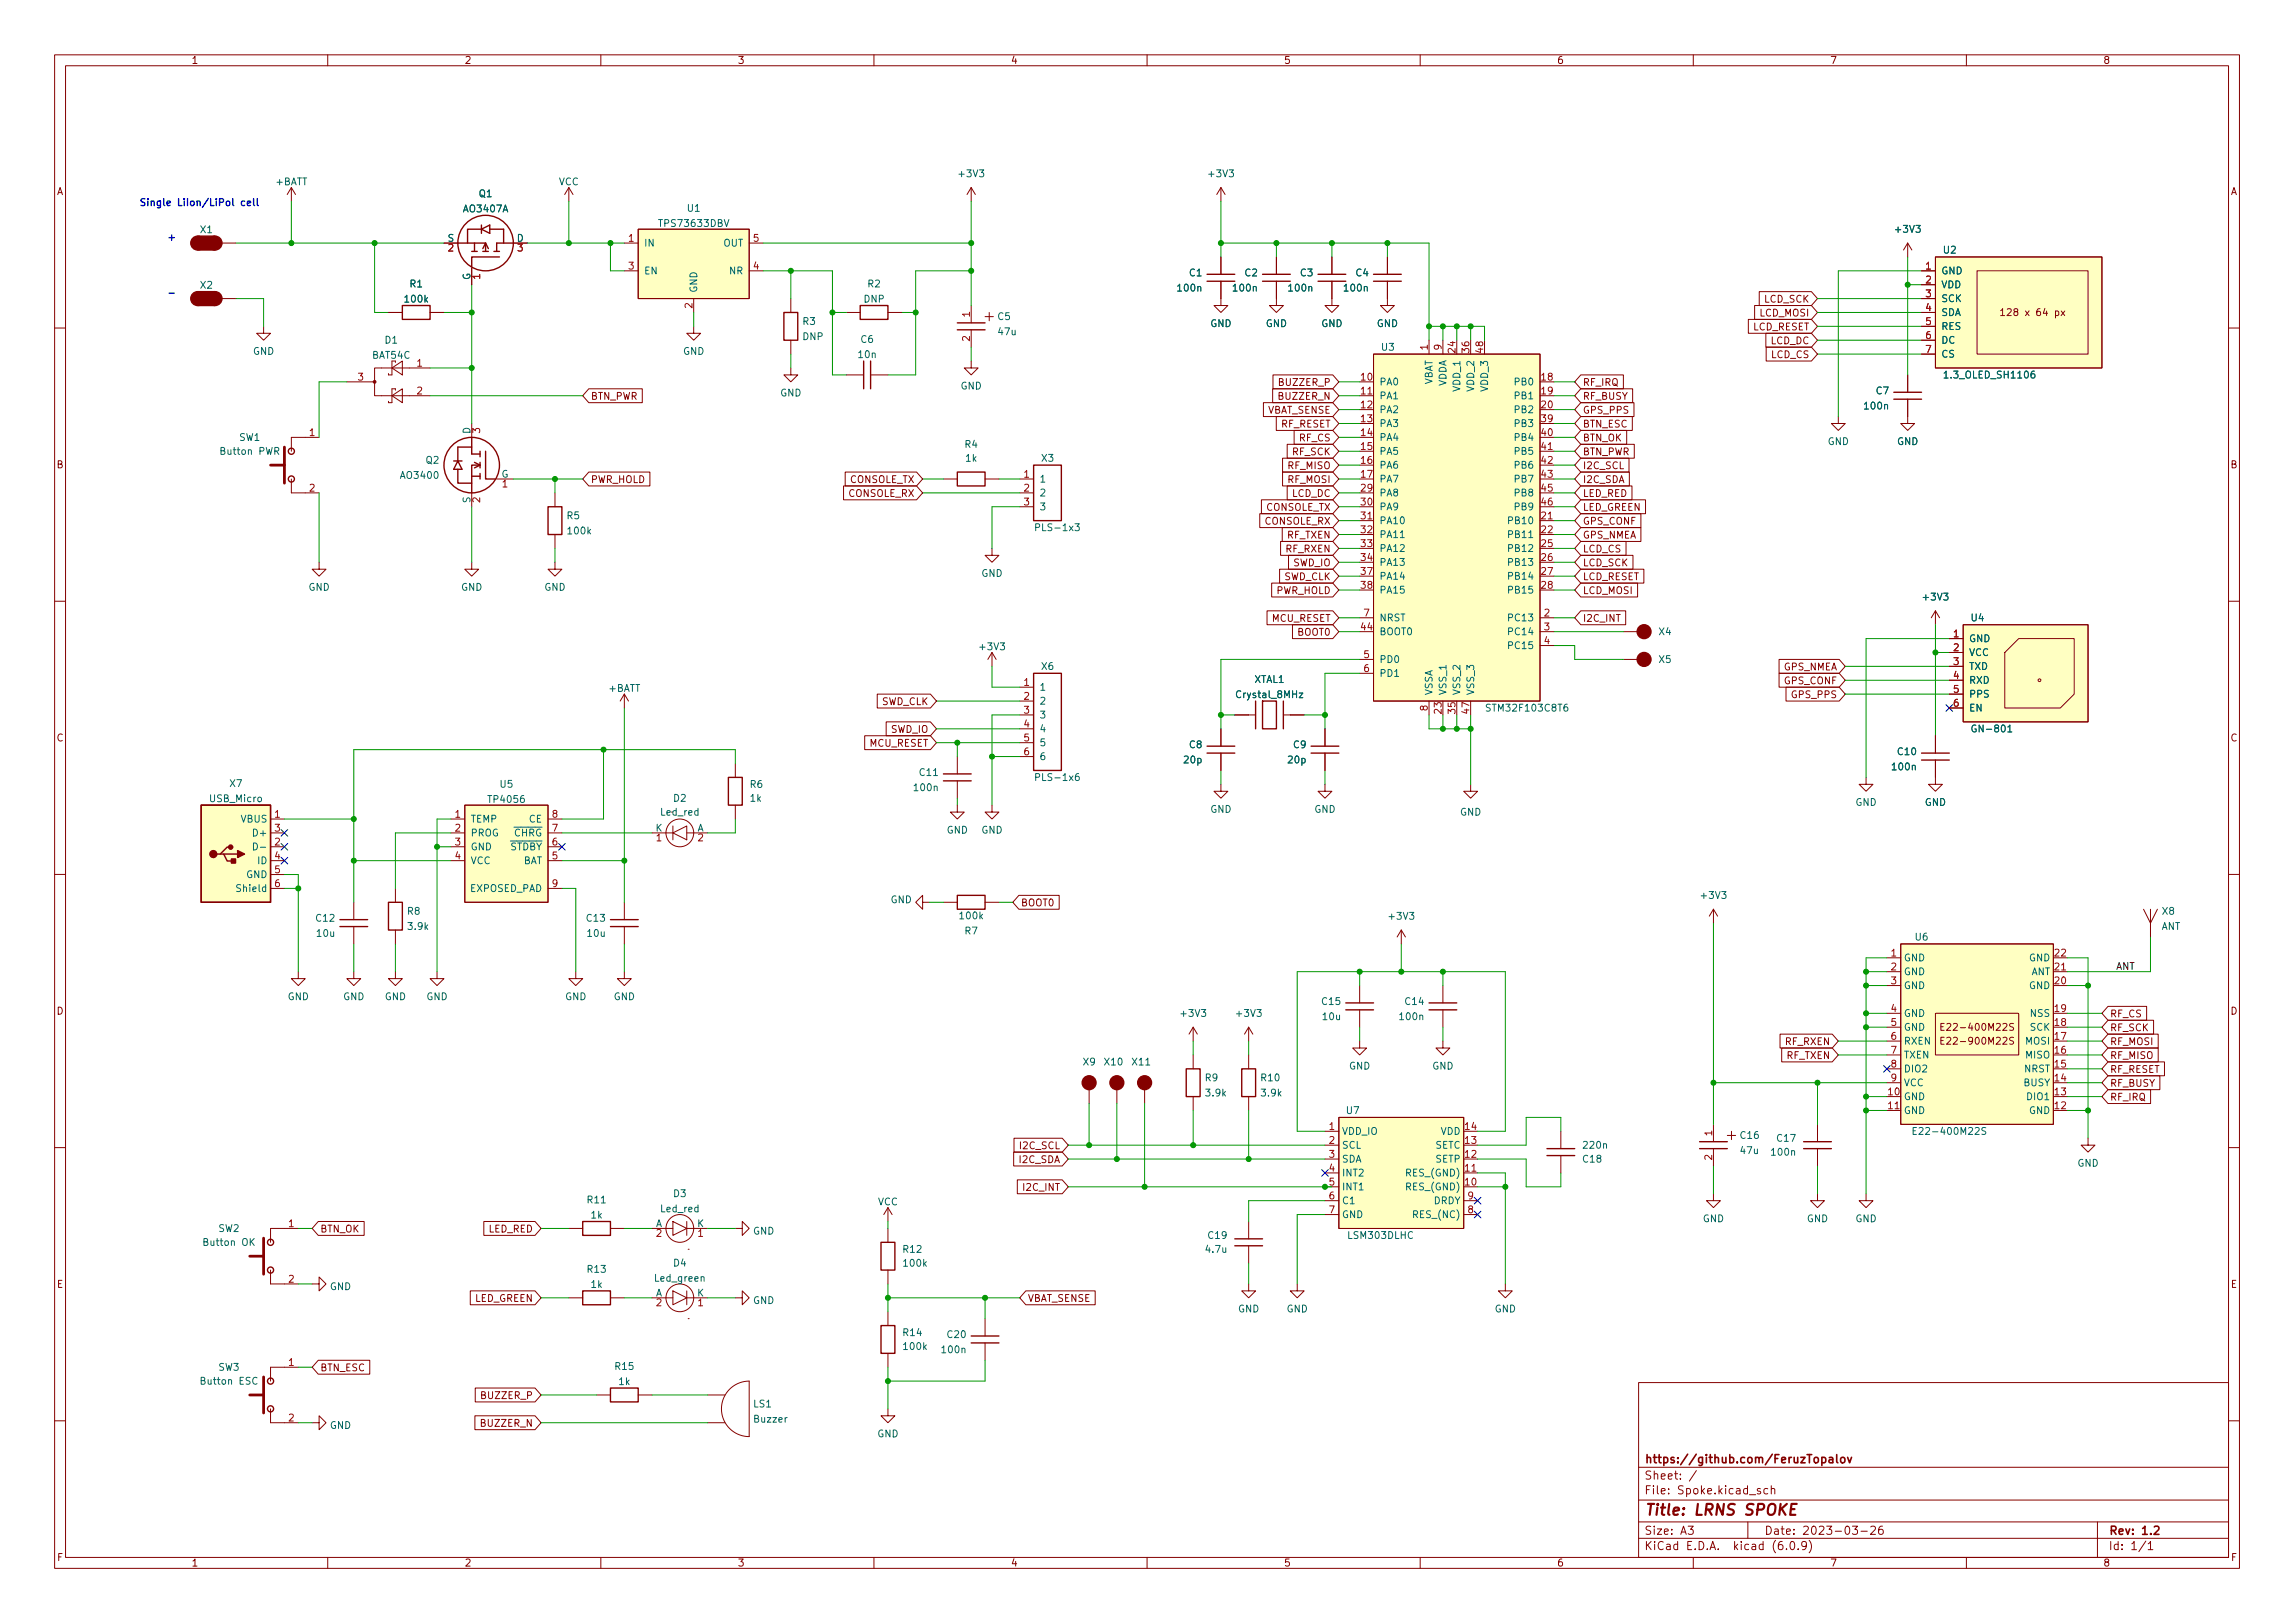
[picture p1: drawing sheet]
<svg xmlns="http://www.w3.org/2000/svg" width="420mm" height="297mm" viewBox="0 0 420 297" stroke-linecap="round" stroke-linejoin="round" font-family="sans-serif">
<defs><g id="words">
<text font-size="2.8" fill="#840000" x="301" y="277.3">Title: LRNS SPOKE</text>
<g font-size="2.1" fill="#840000">
<text x="301" y="267.8">https://github.com/FeruzTopalov</text>
<text x="301" y="273.5">File: Spoke.kicad_sch</text>
<text x="301" y="270.8">Sheet: /</text>
<text x="301" y="280.9">Size: A3</text>
<text x="323" y="280.9">Date: 2023-03-26</text>
<text x="386" y="280.9">Rev: 1.2</text>
<text x="301" y="283.7">KiCad E.D.A. kicad (6.0.9)</text>
<text x="386" y="283.7">Id: 1/1</text>
</g>
<g font-size="1.8" fill="#840000">
<text x="35" y="11.7">1</text>
<text x="85" y="11.7">2</text>
<text x="135" y="11.7">3</text>
<text x="185" y="11.7">4</text>
<text x="235" y="11.7">5</text>
<text x="285" y="11.7">6</text>
<text x="335" y="11.7">7</text>
<text x="385" y="11.7">8</text>
<text x="10.3" y="35.7">A</text>
<text x="408.3" y="35.7">A</text>
<text x="322.2" y="57.9">LCD_MOSI</text>
<text x="323" y="55.4">LCD_SCK</text>
<text x="367.4" y="57.8">128 x 64 px</text>
<text x="320.8" y="60.5">LCD_RESET</text>
<text x="324.1" y="63">LCD_DC</text>
<text x="324.2" y="65.5">LCD_CS</text>
<text x="234.3" y="70.6">BUZZER_P</text>
<text x="289.7" y="70.6">RF_IRQ</text>
<text x="108.1" y="73.2">BTN_PWR</text>
<text x="231.9" y="75.7">VBAT_SENSE</text>
<text x="234.2" y="73.2">BUZZER_N</text>
<text x="289.7" y="75.7">GPS_PPS</text>
<text x="289.7" y="73.2">RF_BUSY</text>
<text x="234.4" y="78.2">RF_RESET</text>
<text x="236.6" y="83.3">RF_SCK</text>
<text x="237.9" y="80.8">RF_CS</text>
<text x="289.7" y="80.8">BTN_OK</text>
<text x="289.7" y="83.3">BTN_PWR</text>
<text x="289.7" y="78.2">BTN_ESC</text>
<text x="10.3" y="85.7">B</text>
<text x="108.1" y="88.4">PWR_HOLD</text>
<text x="155.5" y="88.4">CONSOLE_TX</text>
<text x="235.8" y="85.9">RF_MISO</text>
<text x="235.8" y="88.4">RF_MOSI</text>
<text x="289.7" y="88.4">I2C_SDA</text>
<text x="289.7" y="85.9">I2C_SCL</text>
<text x="408.3" y="85.7">B</text>
<text x="155.3" y="90.9">CONSOLE_RX</text>
<text x="231.7" y="93.5">CONSOLE_TX</text>
<text x="236.5" y="90.9">LCD_DC</text>
<text x="289.7" y="93.5">LED_GREEN</text>
<text x="289.7" y="90.9">LED_RED</text>
<text x="231.5" y="96">CONSOLE_RX</text>
<text x="235.4" y="101.1">RF_RXEN</text>
<text x="235.6" y="98.6">RF_TXEN</text>
<text x="289.7" y="101.1">LCD_CS</text>
<text x="289.7" y="96">GPS_CONF</text>
<text x="289.7" y="98.6">GPS_NMEA</text>
<text x="234.9" y="106.2">SWD_CLK</text>
<text x="236.7" y="103.6">SWD_IO</text>
<text x="289.7" y="106.2">LCD_RESET</text>
<text x="289.7" y="103.6">LCD_SCK</text>
<text x="232.8" y="113.8">MCU_RESET</text>
<text x="233.6" y="108.7">PWR_HOLD</text>
<text x="289.7" y="108.7">LCD_MOSI</text>
<text x="289.7" y="113.8">I2C_INT</text>
<text x="237.6" y="116.3">BOOT0</text>
<text x="326.5" y="122.7">GPS_NMEA</text>
<text x="326.7" y="125.2">GPS_CONF</text>
<text x="161.3" y="129">SWD_CLK</text>
<text x="328.1" y="127.8">GPS_PPS</text>
<text x="10.3" y="135.7">C</text>
<text x="159.1" y="136.7">MCU_RESET</text>
<text x="163" y="134.1">SWD_IO</text>
<text x="408.3" y="135.7">C</text>
<text x="186.8" y="165.9">BOOT0</text>
<text x="10.3" y="185.7">D</text>
<text x="408.3" y="185.7">D</text>
<text x="326.9" y="191.3">RF_RXEN</text>
<text x="356.3" y="188.6">E22-400M22S</text>
<text x="356.3" y="191.2">E22-900M22S</text>
<text x="386.2" y="191.3">RF_MOSI</text>
<text x="386.2" y="188.7">RF_SCK</text>
<text x="386.2" y="186.2">RF_CS</text>
<text x="327.1" y="193.8">RF_TXEN</text>
<text x="386.2" y="196.3">RF_RESET</text>
<text x="386.2" y="193.8">RF_MISO</text>
<text x="386.2" y="198.9">RF_BUSY</text>
<text x="386.2" y="201.4">RF_IRQ</text>
<text x="186.7" y="212.9">I2C_SDA</text>
<text x="186.9" y="210.3">I2C_SCL</text>
<text x="187.6" y="217.9">I2C_INT</text>
<text x="58.6" y="225.6">BTN_OK</text>
<text x="89.4" y="225.6">LED_RED</text>
<text x="10.4" y="235.7">E</text>
<text x="86.8" y="238.3">LED_GREEN</text>
<text x="188.1" y="238.3">VBAT_SENSE</text>
<text x="408.4" y="235.7">E</text>
<text x="58.6" y="251">BTN_ESC</text>
<text x="88.3" y="256">BUZZER_P</text>
<text x="88.2" y="261.1">BUZZER_N</text>
<text x="10.4" y="285.7">F</text>
<text x="35" y="286.7">1</text>
<text x="85" y="286.7">2</text>
<text x="135" y="286.7">3</text>
<text x="185" y="286.7">4</text>
<text x="235" y="286.7">5</text>
<text x="285" y="286.7">6</text>
<text x="335" y="286.7">7</text>
<text x="385" y="286.7">8</text>
<text x="408.4" y="285.7">F</text>
</g>
<g font-size="1.8" fill="#006464">
<text x="50.5" y="33.9">+BATT</text>
<text x="102.3" y="33.9">VCC</text>
<text x="175.7" y="32.4">+3V3</text>
<text x="221.4" y="32.4">+3V3</text>
<text x="85" y="38.9">AO3407A</text>
<text x="87.7" y="36.1">Q1</text>
<text x="121" y="41.5">TPS73633DBV</text>
<text x="125.9" y="38.7">U1</text>
<text x="36.7" y="42.7">X1</text>
<text x="82" y="44.2">S</text>
<text x="94.6" y="44.2">D</text>
<text x="117.9" y="45.1">IN</text>
<text x="132.4" y="45.1">OUT</text>
<text x="347.2" y="42.6">+3V3</text>
<text x="355.8" y="46.4">U2</text>
<text x="36.7" y="52.8">X2</text>
<text x="75.1" y="52.6">R1</text>
<text x="86.1" y="51.3" transform="rotate(-90 86.1 51.3)">G</text>
<text x="117.9" y="50.2">EN</text>
<text x="127.6" y="53.6" transform="rotate(-90 127.6 53.6)">GND</text>
<text x="133.6" y="50.2">NR</text>
<text x="158.9" y="52.6">R2</text>
<text x="215.7" y="53.3">100n</text>
<text x="217.8" y="50.6">C1</text>
<text x="225.9" y="53.3">100n</text>
<text x="227.9" y="50.6">C2</text>
<text x="236.1" y="53.3">100n</text>
<text x="238.1" y="50.6">C3</text>
<text x="246.2" y="53.3">100n</text>
<text x="248.2" y="50.6">C4</text>
<text x="355.3" y="50.2">GND</text>
<text x="355.3" y="52.7">VDD</text>
<text x="74.2" y="55.4">100k</text>
<text x="147" y="59.5">R3</text>
<text x="158.2" y="55.4">DNP</text>
<text x="182.7" y="58.6">C5</text>
<text x="221.6" y="59.8">GND</text>
<text x="231.7" y="59.8">GND</text>
<text x="241.9" y="59.8">GND</text>
<text x="252" y="59.8">GND</text>
<text x="355.3" y="55.3">SCK</text>
<text x="355.3" y="57.8">SDA</text>
<text x="46.3" y="64.9">GND</text>
<text x="68.2" y="65.6">BAT54C</text>
<text x="70.5" y="62.9">D1</text>
<text x="125" y="64.9">GND</text>
<text x="147" y="62.2">DNP</text>
<text x="157.2" y="65.5">10n</text>
<text x="157.6" y="62.7">C6</text>
<text x="182.8" y="61.3">47u</text>
<text x="252.9" y="64.2">U3</text>
<text x="355.3" y="60.4">RES</text>
<text x="355.3" y="62.9">DC</text>
<text x="355.3" y="65.4">CS</text>
<text x="175.8" y="71.3">GND</text>
<text x="252.5" y="70.5">PA0</text>
<text x="262.3" y="70.6" transform="rotate(-90 262.3 70.6)">VBAT</text>
<text x="264.8" y="70.8" transform="rotate(-90 264.8 70.8)">VDDA</text>
<text x="267.3" y="71.5" transform="rotate(-90 267.3 71.5)">VDD_1</text>
<text x="269.9" y="71.5" transform="rotate(-90 269.9 71.5)">VDD_2</text>
<text x="272.4" y="71.5" transform="rotate(-90 272.4 71.5)">VDD_3</text>
<text x="277.5" y="70.5">PB0</text>
<text x="356.4" y="69.3">1.3_OLED_SH1106</text>
<text x="142.8" y="72.5">GND</text>
<text x="252.5" y="73.1">PA1</text>
<text x="252.5" y="75.6">PA2</text>
<text x="277.5" y="73.1">PB1</text>
<text x="277.5" y="75.6">PB2</text>
<text x="341.5" y="74.9">100n</text>
<text x="343.5" y="72.2">C7</text>
<text x="40.6" y="83.2">Button PWR</text>
<text x="43.8" y="80.7">SW1</text>
<text x="86.1" y="79.4" transform="rotate(-90 86.1 79.4)">D</text>
<text x="176.7" y="82">R4</text>
<text x="252.5" y="78.1">PA3</text>
<text x="252.5" y="80.7">PA4</text>
<text x="252.5" y="83.2">PA5</text>
<text x="277.5" y="78.1">PB3</text>
<text x="277.5" y="80.7">PB4</text>
<text x="277.5" y="83.2">PB5</text>
<text x="334.6" y="81.4">GND</text>
<text x="347.3" y="81.4">GND</text>
<text x="73.5" y="87.6">AO3400</text>
<text x="78" y="84.9">Q2</text>
<text x="91.8" y="87.4">G</text>
<text x="176.8" y="84.5">1k</text>
<text x="190.2" y="88.3">1</text>
<text x="190.7" y="84.5">X3</text>
<text x="252.5" y="85.8">PA6</text>
<text x="252.5" y="88.3">PA7</text>
<text x="277.5" y="85.8">PB6</text>
<text x="277.5" y="88.3">PB7</text>
<text x="86.1" y="92.1" transform="rotate(-90 86.1 92.1)">S</text>
<text x="103.8" y="95">R5</text>
<text x="190.2" y="90.8">2</text>
<text x="190.2" y="93.4">3</text>
<text x="252.5" y="90.8">PA8</text>
<text x="252.5" y="93.4">PA9</text>
<text x="252.5" y="95.9">PA10</text>
<text x="276.5" y="95.9">PB10</text>
<text x="277.5" y="90.8">PB8</text>
<text x="277.5" y="93.4">PB9</text>
<text x="104.1" y="97.8">100k</text>
<text x="190.1" y="97.2">PLS-1x3</text>
<text x="252.5" y="98.5">PA11</text>
<text x="252.5" y="101">PA12</text>
<text x="276.5" y="98.5">PB11</text>
<text x="276.5" y="101">PB12</text>
<text x="179.6" y="105.6">GND</text>
<text x="252.5" y="103.5">PA13</text>
<text x="252.5" y="106.1">PA14</text>
<text x="276.5" y="103.5">PB13</text>
<text x="276.5" y="106.1">PB14</text>
<text x="56.5" y="108.1">GND</text>
<text x="84.4" y="108.1">GND</text>
<text x="99.6" y="108.1">GND</text>
<text x="252.5" y="108.6">PA15</text>
<text x="252.5" y="113.7">NRST</text>
<text x="276.5" y="113.7">PC13</text>
<text x="276.5" y="108.6">PB15</text>
<text x="352.2" y="109.9">+3V3</text>
<text x="360.9" y="113.7">U4</text>
<text x="179.5" y="119">+3V3</text>
<text x="252.5" y="116.2">BOOT0</text>
<text x="276.5" y="116.2">PC14</text>
<text x="276.5" y="118.8">PC15</text>
<text x="303.7" y="116.2">X4</text>
<text x="360.4" y="117.5">GND</text>
<text x="190.7" y="122.6">X6</text>
<text x="229.6" y="125">XTAL1</text>
<text x="252.5" y="121.3">PD0</text>
<text x="252.5" y="123.9">PD1</text>
<text x="303.7" y="121.3">X5</text>
<text x="360.4" y="120.1">VCC</text>
<text x="360.4" y="122.6">TXD</text>
<text x="360.4" y="125.1">RXD</text>
<text x="111.4" y="126.6">+BATT</text>
<text x="190.2" y="126.4">1</text>
<text x="190.2" y="128.9">2</text>
<text x="190.2" y="131.5">3</text>
<text x="226.6" y="127.8">Crystal_8MHz</text>
<text x="262.3" y="127.3" transform="rotate(-90 262.3 127.3)">VSSA</text>
<text x="264.8" y="127.3" transform="rotate(-90 264.8 127.3)">VSS_1</text>
<text x="267.3" y="127.3" transform="rotate(-90 267.3 127.3)">VSS_2</text>
<text x="269.9" y="127.3" transform="rotate(-90 269.9 127.3)">VSS_3</text>
<text x="272.5" y="130.2">STM32F103C8T6</text>
<text x="360.4" y="127.7">PPS</text>
<text x="360.4" y="130.2">EN</text>
<text x="190.2" y="134">4</text>
<text x="190.2" y="136.6">5</text>
<text x="217.8" y="136.9">C8</text>
<text x="236.8" y="136.9">C9</text>
<text x="361.6" y="134">GN-801</text>
<text x="168.4" y="142">C11</text>
<text x="190.1" y="142.9">PLS-1x6</text>
<text x="190.2" y="139.1">6</text>
<text x="216.8" y="139.7">20p</text>
<text x="235.9" y="139.7">20p</text>
<text x="346.5" y="141">100n</text>
<text x="347.5" y="138.2">C10</text>
<text x="38.5" y="146.8">USB_Micro</text>
<text x="42.1" y="144">X7</text>
<text x="89.6" y="146.9">TP4056</text>
<text x="91.6" y="144.2">U5</text>
<text x="121" y="149.3">Led_red</text>
<text x="123.3" y="146.7">D2</text>
<text x="137.3" y="144.2">R6</text>
<text x="137.4" y="146.7">1k</text>
<text x="167.5" y="144.8">100n</text>
<text x="221.6" y="148.7">GND</text>
<text x="240.6" y="148.7">GND</text>
<text x="267.3" y="149.3">GND</text>
<text x="339.7" y="147.5">GND</text>
<text x="352.4" y="147.5">GND</text>
<text x="44.1" y="150.5">VBUS</text>
<text x="46.7" y="153.1">D+</text>
<text x="86.1" y="150.5">TEMP</text>
<text x="86.1" y="153.1">PROG</text>
<text x="86.1" y="155.6">GND</text>
<text x="91.9" y="155.6">~{STDBY}</text>
<text x="92.7" y="153.1">~{CHRG}</text>
<text x="96.9" y="150.5">CE</text>
<text x="120" y="152.2">K</text>
<text x="127.6" y="152.2">A</text>
<text x="173.3" y="152.6">GND</text>
<text x="179.6" y="152.6">GND</text>
<text x="45.1" y="160.7">GND</text>
<text x="47.3" y="158.2">ID</text>
<text x="86.1" y="158.2">VCC</text>
<text x="95.7" y="158.2">BAT</text>
<text x="43.7" y="163.2">Shield</text>
<text x="74.6" y="167.4">R8</text>
<text x="86" y="163.2">EXPOSED_PAD</text>
<text x="163" y="165.3">GND</text>
<text x="311.6" y="164.5">+3V3</text>
<text x="395.9" y="167.4">X8</text>
<text x="57.9" y="168.7">C12</text>
<text x="58.1" y="171.4">10u</text>
<text x="74.8" y="170.2">3.9k</text>
<text x="107.5" y="168.7">C13</text>
<text x="107.6" y="171.4">10u</text>
<text x="175.8" y="168.2">100k</text>
<text x="176.7" y="171">R7</text>
<text x="254.4" y="168.3">+3V3</text>
<text x="350.7" y="172.1">U6</text>
<text x="395.6" y="170.2">ANT</text>
<text x="348.5" y="175.9">GND</text>
<text x="348.5" y="178.5">GND</text>
<text x="371.5" y="175.9">GND</text>
<text x="371.8" y="178.5">ANT</text>
<text x="52.6" y="183">GND</text>
<text x="62.8" y="183">GND</text>
<text x="70.4" y="183">GND</text>
<text x="78" y="183">GND</text>
<text x="103.4" y="183">GND</text>
<text x="112.3" y="183">GND</text>
<text x="242.1" y="183.9">C15</text>
<text x="257.3" y="183.9">C14</text>
<text x="348.5" y="181">GND</text>
<text x="371.5" y="181">GND</text>
<text x="216.4" y="186.1">+3V3</text>
<text x="226.5" y="186.1">+3V3</text>
<text x="242.2" y="186.7">10u</text>
<text x="256.4" y="186.7">100n</text>
<text x="348.5" y="186.1">GND</text>
<text x="348.5" y="188.6">GND</text>
<text x="348.5" y="191.2">RXEN</text>
<text x="370.9" y="191.2">MOSI</text>
<text x="371.7" y="188.6">SCK</text>
<text x="371.8" y="186.1">NSS</text>
<text x="198.3" y="195">X9</text>
<text x="202.3" y="195">X10</text>
<text x="207.4" y="195">X11</text>
<text x="220.7" y="197.9">R9</text>
<text x="230.9" y="197.9">R10</text>
<text x="247" y="195.7">GND</text>
<text x="262.2" y="195.7">GND</text>
<text x="348.5" y="193.7">TXEN</text>
<text x="348.5" y="196.3">DIO2</text>
<text x="370.6" y="196.3">NRST</text>
<text x="370.9" y="193.7">MISO</text>
<text x="220.9" y="200.7">3.9k</text>
<text x="231" y="200.7">3.9k</text>
<text x="246.5" y="203.9">U7</text>
<text x="348.5" y="201.3">GND</text>
<text x="348.5" y="203.9">GND</text>
<text x="348.5" y="198.8">VCC</text>
<text x="370.5" y="198.8">BUSY</text>
<text x="371.3" y="201.3">DIO1</text>
<text x="371.5" y="203.9">GND</text>
<text x="245.6" y="207.7">VDD_IO</text>
<text x="263.7" y="207.7">VDD</text>
<text x="318.7" y="208.4">C16</text>
<text x="325.4" y="209">C17</text>
<text x="351.2" y="207.7">E22-400M22S</text>
<text x="245.6" y="210.2">SCL</text>
<text x="245.6" y="212.8">SDA</text>
<text x="245.6" y="215.3">INT2</text>
<text x="257.7" y="215.3">RES_(GND)</text>
<text x="262.7" y="210.2">SETC</text>
<text x="262.8" y="212.8">SETP</text>
<text x="289.9" y="212.8">C18</text>
<text x="290" y="210.2">220n</text>
<text x="318.7" y="211.2">47u</text>
<text x="324.4" y="211.5">100n</text>
<text x="380.3" y="213.5">GND</text>
<text x="107.6" y="220.2">R11</text>
<text x="121" y="221.9">Led_red</text>
<text x="123.3" y="219.1">D3</text>
<text x="160.7" y="220.6">VCC</text>
<text x="245.6" y="217.8">INT1</text>
<text x="245.6" y="220.4">C1</text>
<text x="257.7" y="217.8">RES_(GND)</text>
<text x="262.5" y="220.4">DRDY</text>
<text x="40" y="225.5">SW2</text>
<text x="108.2" y="223">1k</text>
<text x="120" y="224.6">A</text>
<text x="127.6" y="224.6">K</text>
<text x="137.8" y="225.9">GND</text>
<text x="221.2" y="226.7">C19</text>
<text x="245.6" y="222.9">GND</text>
<text x="246.9" y="226.7">LSM303DLHC</text>
<text x="259.1" y="222.9">RES_(NC)</text>
<text x="311.7" y="223.7">GND</text>
<text x="330.8" y="223.7">GND</text>
<text x="339.7" y="223.7">GND</text>
<text x="37.5" y="228">Button OK</text>
<text x="107.6" y="232.9">R13</text>
<text x="123.3" y="231.8">D4</text>
<text x="165.4" y="229.3">R12</text>
<text x="165.5" y="231.8">100k</text>
<text x="220.9" y="229.3">4.7u</text>
<text x="60.4" y="236.1">GND</text>
<text x="108.2" y="235.7">1k</text>
<text x="120" y="234.6">Led_green</text>
<text x="120" y="237.3">A</text>
<text x="127.6" y="237.3">K</text>
<text x="137.8" y="238.6">GND</text>
<text x="165.4" y="244.5">R14</text>
<text x="173.5" y="244.9">C20</text>
<text x="226.6" y="240.2">GND</text>
<text x="235.5" y="240.2">GND</text>
<text x="273.6" y="240.2">GND</text>
<text x="40" y="250.9">SW3</text>
<text x="112.7" y="250.7">R15</text>
<text x="165.5" y="247.1">100k</text>
<text x="172.6" y="247.6">100n</text>
<text x="37" y="253.4">Button ESC</text>
<text x="113.3" y="253.5">1k</text>
<text x="138" y="257.6">LS1</text>
<text x="60.4" y="261.5">GND</text>
<text x="138.2" y="260.3">Buzzer</text>
<text x="160.6" y="263">GND</text>
</g>
<g font-size="1.8" fill="#0000c2">
<text x="25.4" y="37.7">Single LiIon/LiPol cell</text>
<text x="30.5" y="44">+</text>
</g>
<g font-size="1.8" fill="#a90000">
<text x="82.1" y="46">2</text>
<text x="94.8" y="46">3</text>
<text x="115.1" y="44.2">1</text>
<text x="137.9" y="44.2">5</text>
<text x="87.9" y="51.1" transform="rotate(-90 87.9 51.1)">1</text>
<text x="115.1" y="49.3">3</text>
<text x="137.9" y="49.3">4</text>
<text x="352.6" y="49.3">1</text>
<text x="352.6" y="51.9">2</text>
<text x="126.7" y="56.4" transform="rotate(-90 126.7 56.4)">2</text>
<text x="177.5" y="58" transform="rotate(-90 177.5 58)">1</text>
<text x="352.6" y="54.4">3</text>
<text x="352.6" y="56.9">4</text>
<text x="352.6" y="59.5">5</text>
<text x="177.5" y="62.4" transform="rotate(-90 177.5 62.4)">2</text>
<text x="261.4" y="64" transform="rotate(-90 261.4 64)">1</text>
<text x="263.9" y="64" transform="rotate(-90 263.9 64)">9</text>
<text x="266.4" y="64.5" transform="rotate(-90 266.4 64.5)">24</text>
<text x="269" y="64.5" transform="rotate(-90 269 64.5)">36</text>
<text x="271.5" y="64.5" transform="rotate(-90 271.5 64.5)">48</text>
<text x="352.6" y="62">6</text>
<text x="352.6" y="64.6">7</text>
<text x="65.5" y="69.6">3</text>
<text x="76.3" y="67.1">1</text>
<text x="249.2" y="69.6">10</text>
<text x="282.2" y="69.6">18</text>
<text x="76.3" y="72.2">2</text>
<text x="249.2" y="72.2">11</text>
<text x="249.2" y="74.7">12</text>
<text x="249.2" y="77.3">13</text>
<text x="282.2" y="72.2">19</text>
<text x="282.2" y="74.7">20</text>
<text x="282.2" y="77.3">39</text>
<text x="56.7" y="79.8">1</text>
<text x="87.9" y="79.3" transform="rotate(-90 87.9 79.3)">3</text>
<text x="249.2" y="79.8">14</text>
<text x="249.2" y="82.3">15</text>
<text x="282.2" y="79.8">40</text>
<text x="282.2" y="82.3">41</text>
<text x="56.7" y="90">2</text>
<text x="92" y="89.2">1</text>
<text x="187.5" y="87.4">1</text>
<text x="187.5" y="90">2</text>
<text x="249.2" y="84.9">16</text>
<text x="249.2" y="87.4">17</text>
<text x="249.2" y="90">29</text>
<text x="282.2" y="84.9">42</text>
<text x="282.2" y="87.4">43</text>
<text x="282.2" y="90">45</text>
<text x="87.9" y="92" transform="rotate(-90 87.9 92)">2</text>
<text x="187.5" y="92.5">3</text>
<text x="249.2" y="92.5">30</text>
<text x="249.2" y="95">31</text>
<text x="282.2" y="95">21</text>
<text x="282.2" y="92.5">46</text>
<text x="249.2" y="97.6">32</text>
<text x="249.2" y="100.1">33</text>
<text x="282.2" y="97.6">22</text>
<text x="282.2" y="100.1">25</text>
<text x="249.2" y="102.7">34</text>
<text x="249.2" y="105.2">37</text>
<text x="249.2" y="107.7">38</text>
<text x="282.2" y="102.7">26</text>
<text x="282.2" y="105.2">27</text>
<text x="282.2" y="107.7">28</text>
<text x="249.7" y="112.8">7</text>
<text x="282.7" y="112.8">2</text>
<text x="249.2" y="115.4">44</text>
<text x="282.7" y="115.4">3</text>
<text x="282.7" y="117.9">4</text>
<text x="357.6" y="116.6">1</text>
<text x="357.6" y="119.2">2</text>
<text x="187.5" y="125.5">1</text>
<text x="249.7" y="120.4">5</text>
<text x="249.7" y="123">6</text>
<text x="357.6" y="121.7">3</text>
<text x="357.6" y="124.2">4</text>
<text x="187.5" y="128.1">2</text>
<text x="187.5" y="130.6">3</text>
<text x="261.4" y="130.1" transform="rotate(-90 261.4 130.1)">8</text>
<text x="263.9" y="130.6" transform="rotate(-90 263.9 130.6)">23</text>
<text x="266.4" y="130.6" transform="rotate(-90 266.4 130.6)">35</text>
<text x="269" y="130.6" transform="rotate(-90 269 130.6)">47</text>
<text x="357.6" y="126.8">5</text>
<text x="357.6" y="129.3">6</text>
<text x="187.5" y="133.1">4</text>
<text x="187.5" y="135.7">5</text>
<text x="187.5" y="138.2">6</text>
<text x="50.3" y="149.6">1</text>
<text x="83.3" y="149.6">1</text>
<text x="101.1" y="149.6">8</text>
<text x="50.3" y="154.7">2</text>
<text x="50.3" y="152.2">3</text>
<text x="83.3" y="152.2">2</text>
<text x="83.3" y="154.7">3</text>
<text x="101.1" y="154.7">6</text>
<text x="101.1" y="152.2">7</text>
<text x="120.2" y="154">1</text>
<text x="127.8" y="154">2</text>
<text x="50.3" y="157.3">4</text>
<text x="50.3" y="159.8">5</text>
<text x="83.3" y="157.3">4</text>
<text x="101.1" y="157.3">5</text>
<text x="50.3" y="162.3">6</text>
<text x="101.1" y="162.3">9</text>
<text x="346.2" y="175">1</text>
<text x="346.2" y="177.6">2</text>
<text x="376.2" y="177.6">21</text>
<text x="376.2" y="175">22</text>
<text x="346.2" y="180.1">3</text>
<text x="346.2" y="185.2">4</text>
<text x="376.2" y="185.2">19</text>
<text x="376.2" y="180.1">20</text>
<text x="346.2" y="187.7">5</text>
<text x="346.2" y="190.3">6</text>
<text x="376.2" y="190.3">17</text>
<text x="376.2" y="187.7">18</text>
<text x="346.2" y="192.8">7</text>
<text x="346.2" y="195.4">8</text>
<text x="346.2" y="197.9">9</text>
<text x="376.2" y="197.9">14</text>
<text x="376.2" y="195.4">15</text>
<text x="376.2" y="192.8">16</text>
<text x="345.7" y="200.4">10</text>
<text x="345.7" y="203">11</text>
<text x="376.2" y="203">12</text>
<text x="376.2" y="200.4">13</text>
<text x="243.3" y="206.8">1</text>
<text x="243.3" y="209.3">2</text>
<text x="268.3" y="209.3">13</text>
<text x="268.3" y="206.8">14</text>
<text x="313.4" y="207.9" transform="rotate(-90 313.4 207.9)">1</text>
<text x="243.3" y="211.9">3</text>
<text x="243.3" y="214.4">4</text>
<text x="268.3" y="214.4">11</text>
<text x="268.3" y="211.9">12</text>
<text x="313.4" y="212.3" transform="rotate(-90 313.4 212.3)">2</text>
<text x="243.3" y="217">5</text>
<text x="243.3" y="219.5">6</text>
<text x="268.3" y="217">10</text>
<text x="268.7" y="219.5">9</text>
<text x="52.8" y="224.6">1</text>
<text x="120.2" y="226.4">2</text>
<text x="127.8" y="226.4">1</text>
<text x="243.3" y="222">7</text>
<text x="268.7" y="222">8</text>
<text x="52.8" y="234.7">2</text>
<text x="120.2" y="239.1">2</text>
<text x="127.8" y="239.1">1</text>
<text x="52.8" y="250">1</text>
<text x="52.8" y="260.1">2</text>
</g>
<text font-size="1.8" fill="#0f0f0f" x="387.3" y="177.5">ANT</text>
</g></defs>
<g fill="none" stroke="#840000" stroke-width=".18">
<path d="M10 10h400v277h-400zM12 12h396v273h-396zM60 10v2M110 10v2M160 10v2M210 10v2M260 10v2M310 10v2M360 10v2M53.3 34.3l-.7 1.3M53.3 34.3v2.6M53.3 34.3l.8 1.3"/>
<path d="M104.1 34.3l-.7 1.3M104.1 34.3v2.6M104.1 34.3l.8 1.3M177.8 34.3v2.6M177.8 34.3l-.8 1.3M177.8 34.3l.8 1.3M223.5 34.3v2.6M223.5 34.3l-.7 1.3M223.5 34.3l.8 1.3M40.6 44.5h2.6M40.6 54.6h2.6M48.3 59.7v1.3h1.2l-1.2 1.3-1.3-1.3h1.3"/>
<path d="M71.1 57.2h2.6M78.7 57.2h2.6M81.3 44.5h2.5M86.4 49.1v3M94 44.5h2.5M114.3 44.5h2.5M114.3 49.6h2.5M116.8 41.9h20.4v12.7h-20.4zM127 59.7v1.3h1.3l-1.3 1.3-1.3-1.3h1.3M127 54.6v2.6M137.2 44.5h2.5M137.2 49.6h2.5"/>
<path d="M144.8 54.6v2.6M154.9 57.2h2.6M162.6 57.2h2.5M177.8 55.9v3.2M180.3 57.9h1.6M181.1 57.2v1.5M223.5 51.5v4.4h1.3l-1.3 1.3-1.3-1.3h1.3M223.5 47v3.2M233.7 51.5v4.4h1.2l-1.2 1.3-1.3-1.3h1.3M233.7 47v3.2M243.8 51.5v4.4h1.3l-1.3 1.3-1.2-1.3h1.2M243.8 47v3.2"/>
<path d="M254 51.5v4.4h1.3l-1.3 1.3-1.3-1.3h1.3M254 47v3.2M320.1 58.5h11.5l1.1 1.2-1.1 1.3h-11.5zM321.2 55.9h10.4l1.1 1.3-1.1 1.3h-10.4zM322.1 53.4h9.5l1.1 1.2-1.1 1.3h-9.5zM349.2 44.5l-.7 1.3M349.2 44.5v2.5M349.2 44.5l.8 1.3M351.8 57.2h2.5M351.8 49.6h2.5M351.8 52.1h2.5M351.8 54.6h2.5"/>
<path d="M351.8 59.7h2.5M354.3 47h30.5v20.3h-30.5zM361.9 49.6h20.4v15.2h-20.4zM366.3 56.9l.3-.4v1.3M366.3 57.8h.7M377.3 56.9l.7 .9M378 56.9l-.7 .9M10 60h2M63.5 69.9h5.1M71.8 72.4l1.9-1.2v2.5zM71.8 67.3l1.9-1.2v2.5zM71.8 66.1v2.5h-.7v-.2"/>
<path d="M72.4 66.1v.2M72.4 71.4v-.2h-.6v2.5h-.7v-.3M78.7 67.3h-10.1v5.1h10.1M86.4 77.5v2.5M107.8 71.2h9.8v2.5h-9.8l-1.1-1.3zM144.8 67.3v1.3h1.2l-1.2 1.3-1.3-1.3h1.3M144.8 62.3v2.5M154.9 68.6h3.2M159.4 68.6h3.2M177.8 66.1v1.2h1.3l-1.3 1.3-1.3-1.3h1.3M177.8 60.4v3.1M231.3 73.7h12.7l1.1 1.3-1.1 1.2h-12.7z"/>
<path d="M233 71.2h11l1.1 1.2-1.1 1.3h-11zM233.1 68.6h10.9l1.1 1.3-1.1 1.3h-10.9zM233.7 76.2h10.3l1.1 1.3-1.1 1.3h-10.3zM236.9 78.8h7.1l1.1 1.2-1.1 1.3h-7.1zM248.9 72.4h2.6M251.5 64.8h30.4v63.5h-30.4zM261.6 62.3v2.5M264.2 62.3v2.5M289.4 68.6h7.8v2.6h-7.8l-1.1-1.3zM289.4 73.7h9.7v2.5h-9.7l-1.1-1.2zM289.4 78.8h8.4v2.5h-8.4l-1.1-1.3zM289.4 71.2h9.5v2.5h-9.5l-1.1-1.3z"/>
<path d="M289.4 76.2h9.4v2.6h-9.4l-1.1-1.3zM323.3 61h8.3l1.1 1.3-1.1 1.2h-8.3zM323.3 63.5h8.3l1.1 1.3-1.1 1.3h-8.3zM336.5 76.2v1.3h1.3l-1.3 1.3-1.2-1.3h1.2M349.2 73.1v4.4h1.3l-1.3 1.3-1.2-1.3h1.2M349.2 68.6v3.2M351.8 62.3h2.5M351.8 64.8h2.5M408 60h2M53.3 87.7v2.5h5.1M58.4 80h-5.1v2.6M86.4 90.2v2.5"/>
<path d="M90.9 87.7h3.1M101.6 90.2v2.5M101.6 97.8v2.6M107.8 86.4h11.2v2.5h-11.2l-1.1-1.2zM154.4 88.9h13.4l1.1 1.3-1.1 1.3h-13.4zM154.7 86.4h13.1l1.1 1.3-1.1 1.2h-13.1zM172.7 87.7h2.6M180.3 87.7h2.6M186.7 87.7h2.5M186.7 90.2h2.5M186.7 92.7h2.5M230.6 94h13.4l1.1 1.3-1.1 1.3h-13.4z"/>
<path d="M230.9 91.5h13.1l1.1 1.2-1.1 1.3h-13.1zM234.4 99.1h9.6l1.1 1.3-1.1 1.2h-9.6zM234.7 96.6h9.3l1.1 1.2-1.1 1.3h-9.3zM234.8 83.9h9.2l1.1 1.2-1.1 1.3h-9.2zM234.8 86.4h9.2l1.1 1.3-1.1 1.2h-9.2zM235.7 88.9h8.3l1.1 1.3-1.1 1.3h-8.3zM235.7 81.3h8.3l1.1 1.3-1.1 1.3h-8.3zM248.9 95.3h2.6M281.9 95.3h2.6M281.9 82.6h2.6M289.4 91.5h11.9v2.5h-11.9l-1.1-1.3zM289.4 81.3h9.8v2.6h-9.8l-1.1-1.3z"/>
<path d="M289.4 99.1h8.3v2.5h-8.3l-1.1-1.2zM289.4 88.9h9.4v2.6h-9.4l-1.1-1.3zM289.4 94h11v2.6h-11l-1.1-1.3zM289.4 86.4h8.9v2.5h-8.9l-1.1-1.2zM289.4 96.6h11v2.5h-11l-1.1-1.3zM289.4 83.9h8.8v2.5h-8.8l-1.1-1.3zM10 110h2M58.4 102.9v1.3h1.3l-1.3 1.2-1.3-1.2h1.3M86.4 102.9v1.3h1.2l-1.2 1.2-1.3-1.2h1.3M101.6 102.9v1.3h1.3l-1.3 1.2-1.3-1.2h1.3M181.6 100.4v1.2h1.3l-1.3 1.3-1.3-1.3h1.3M181.6 119.4l-.8 1.3"/>
<path d="M181.6 119.4v2.6M181.6 119.4l.8 1.3M232 111.8h12l1.1 1.3-1.1 1.2h-12zM232.8 106.7h11.2l1.1 1.3-1.1 1.3h-11.2zM234.3 104.2h9.7l1.1 1.2-1.1 1.3h-9.7zM235.9 101.6h8.1l1.1 1.3-1.1 1.3h-8.1zM236.6 114.3h7.4l1.1 1.3-1.1 1.3h-7.4zM248.9 113.1h2.6M281.9 113.1h2.6M281.9 115.6h2.6M281.9 118.1h2.6M289.4 106.7h10.4v2.6h-10.4l-1.1-1.3z"/>
<path d="M289.4 111.8h8.2v2.5h-8.2l-1.1-1.2zM289.4 104.2h11.6v2.5h-11.6l-1.1-1.3zM289.4 101.6h9.6v2.6h-9.6l-1.1-1.3zM297.2 115.6h2.5M354.3 111.8l-.7 1.3M354.3 111.8v2.5M354.3 111.8l.8 1.3M356.9 116.9h2.5M356.9 119.4h2.5M359.4 114.3h22.9v17.8h-22.9zM367 119.4l2.6-2.5h10.1v10.1l-2.5 2.6h-10.2zM408 110h2"/>
<path d="M114.3 127l-.8 1.3M114.3 127v2.6M114.3 127l.8 1.3M134.6 139.7v2.6M158.3 134.7h12l1.1 1.2-1.1 1.3h-12zM160.6 127h9.7l1.1 1.3-1.1 1.3h-9.7zM162.2 132.1h8.1l1.1 1.3-1.1 1.3h-8.1zM175.3 138.5v3.1M186.7 125.8h2.5M186.7 128.3h2.5M186.7 130.8h2.5M186.7 133.4h2.5"/>
<path d="M186.7 135.9h2.5M186.7 138.5h2.5M223.5 133.4v3.2M223.5 137.8v3.2M226.1 130.8h3.8M234.9 130.8h3.9M242.6 133.4v3.2M242.6 137.8v3.2M248.9 120.7h2.6M248.9 123.2h2.6M261.6 128.3v2.5M297.2 120.7h2.5"/>
<path d="M325.7 123.2h11l1.1 1.3-1.1 1.3h-11zM325.7 120.7h11l1.1 1.3-1.1 1.2h-11zM327 125.8h9.7l1.1 1.2-1.1 1.3h-9.7zM354.3 139.1v4.4h1.3l-1.3 1.3-1.2-1.3h1.2M354.3 134.7v3.1M356.9 122h2.5M356.9 124.5h2.5M356.9 127h2.5M356.9 129.6h2.5M49.5 152.4h2.6M49.5 149.9h2.6M49.5 155h2.6"/>
<path d="M49.5 157.5h2.6M82.5 152.4h2.6M82.5 149.9h2.6M82.5 155h2.6M82.5 157.5h2.6M85.1 147.4h15.2v17.7h-15.2zM100.3 152.4h2.6M100.3 149.9h2.6M100.3 155h2.6M100.3 157.5h2.6M119.4 152.4h3.8M123.2 152.4l2.5-1.2v2.5z"/>
<path d="M123.2 151.2v2.5M125.7 152.4h3.8M134.6 147.4v2.5M175.3 147.4v1.2h1.2l-1.2 1.3-1.3-1.3h1.3M175.3 142.9v3.2M181.6 147.4v1.2h1.3l-1.3 1.3-1.3-1.3h1.3M223.5 143.5v1.3h1.3l-1.3 1.3-1.3-1.3h1.3M242.6 143.5v1.3h1.2l-1.2 1.3-1.3-1.3h1.3M269.2 143.5v1.3h1.3l-1.3 1.3-1.2-1.3h1.2M341.6 142.3v1.2h1.3l-1.3 1.3-1.2-1.3h1.2M10 160h2M49.5 160.1h2.6"/>
<path d="M49.5 162.6h2.6M54.6 177.8v1.3h1.3l-1.3 1.3-1.3-1.3h1.3M64.8 177.8v1.3h1.2l-1.2 1.3-1.3-1.3h1.3M64.8 165.1v3.2M64.8 169.6v3.2M72.4 177.8v1.3h1.3l-1.3 1.3-1.3-1.3h1.3M72.4 162.6v2.5M72.4 170.2v2.6M80 177.8v1.3h1.3l-1.3 1.3-1.3-1.3h1.3M92.7 160.1h.1M100.3 162.6h2.6M105.4 177.8v1.3h1.3l-1.3 1.3-1.3-1.3h1.3"/>
<path d="M114.3 177.8v1.3h1.3l-1.3 1.3-1.3-1.3h1.3M114.3 165.1v3.2M114.3 169.6v3.2M168.9 165.1v-1.2l-1.3 1.2 1.3 1.3v-1.3h1.3M172.7 165.1h2.6M180.3 165.1h2.6M186.5 163.9h7.4v2.5h-7.4l-1.1-1.3zM256.5 170.2l-.7 1.3M256.5 170.2v2.6M256.5 170.2l.8 1.3M313.7 166.4l-.8 1.3M313.7 166.4v2.5"/>
<path d="M313.7 166.4l.8 1.3M345.4 175.3h2.6M345.4 177.8h2.6M348 172.8h27.9v33h-27.9zM375.9 177.8h2.6M392.4 166.4l1.3 2.5 1.3-2.5M393.7 166.4v5.1M408 160h2M199.4 199.4v2.6M204.5 199.4v2.6M209.5 199.4v2.6M218.4 188l-.7 1.3"/>
<path d="M218.4 188v2.5M218.4 193.1v2.5M218.4 188l.8 1.3M228.6 188v2.5M228.6 193.1v2.5M228.6 188l-.8 1.3M228.6 188l.8 1.3M248.9 190.5v1.3h1.3l-1.3 1.3-1.3-1.3h1.3M248.9 180.4v3.2M248.9 184.8v3.2M264.2 190.5v1.3h1.2l-1.2 1.3-1.3-1.3h1.3M264.2 180.4v3.2"/>
<path d="M264.2 184.8v3.2M325.9 189.3h9.5l1.1 1.2-1.1 1.3h-9.5zM326.2 191.8h9.2l1.1 1.3-1.1 1.2h-9.2zM345.4 180.4h2.6M345.4 185.5h2.6M345.4 188h2.6M345.4 190.5h2.6M345.4 193.1h2.6M345.4 195.6h2.6M345.4 198.2h2.6M354.3 185.5h15.3v7.6h-15.3zM355.3 187.9h.4"/>
<path d="M355.3 190.4h.4M355.9 187.3h-.6v1.3h.6M355.9 189.8h-.6v1.3h.6M368.6 187.4l-.5-.1-.1 .1v.4l.5 .2 .1 .3-.2 .3-.5-.1M368.6 189.9l-.5-.1-.1 .2v.3l.5 .3 .1 .3-.2 .2h-.5M385.9 196.9h9.5v2.5h-9.5l-1.1-1.2zM385.9 189.3h9.2v2.5h-9.2l-1.1-1.3zM385.9 194.3h10.4v2.6h-10.4l-1.1-1.3zM385.9 199.4h7.8v2.6h-7.8l-1.1-1.3zM385.9 191.8h9.2v2.5h-9.2l-1.1-1.2zM385.9 186.7h8.4v2.6h-8.4l-1.1-1.3zM385.9 184.2h7.1v2.5h-7.1l-1.1-1.2z"/>
<path d="M10 210h2M185.6 210.9h8.9l1.1 1.2-1.1 1.3h-8.9zM185.6 208.3h8.9l1.1 1.3-1.1 1.3h-8.9zM186.2 215.9h8.3l1.1 1.3-1.1 1.3h-8.3zM218.4 200.7v2.5M228.6 200.7v2.5M242.6 207h2.5M242.6 214.7h2.5M242.6 209.6h2.5M242.6 212.1h2.5M242.6 217.2h2.5M242.6 219.7h2.5"/>
<path d="M245.1 204.5h22.9v20.3h-22.9zM268 214.7h2.5M268 219.7h2.5M285.7 207v3.2M285.7 211.5v3.2M313.7 218.5v1.2h1.3l-1.3 1.3-1.3-1.3h1.3M313.7 205.8v3.2M313.7 210.2v3.2M316.2 207.8h1.6M317 207v1.6M332.7 218.5v1.2h1.3l-1.3 1.3-1.2-1.3h1.2M332.7 205.8v3.2"/>
<path d="M332.7 210.2v3.2M341.6 218.5v1.2h1.3l-1.3 1.3-1.2-1.3h1.2M345.4 203.2h2.6M382.3 208.3v1.3h1.2l-1.2 1.3-1.3-1.3h1.3M408 210h2M49.5 232.4v2.6h5.1M54.6 224.8h-5.1v2.6M57.1 235h1.3v-1.3l1.3 1.3-1.3 1.3v-1.3M58.3 223.6h8.4v2.5h-8.4l-1.2-1.3zM86.1 236.3h11.8l1.2 1.2-1.2 1.3h-11.8zM88.6 223.6h9.3l1.2 1.2-1.2 1.3h-9.3zM104.1 224.8h2.6"/>
<path d="M104.1 237.5h2.6M111.8 224.8h2.5M111.8 237.5h2.5M119.4 224.8h3.8M119.4 237.5h3.8M123.2 236.3l2.5 1.2-2.5 1.3zM123.2 223.6l2.5 1.2-2.5 1.3zM125.7 224.8h3.8M125.7 237.5h3.8M125.7 223.6v2.5M125.7 236.3v2.5M126 228.6h.1"/>
<path d="M134.6 237.5h1.3v-1.2l1.3 1.2-1.3 1.3v-1.3M134.6 224.8h1.3v-1.2l1.3 1.2-1.3 1.3v-1.3M162.6 221l-.8 1.3M162.6 221v2.6M162.6 224.8v2.6M162.6 232.4v2.6M162.6 221l.7 1.3M187.8 236.3h12.7v2.5h-12.7l-1.1-1.3zM228.6 235v1.3h1.3l-1.3 1.2-1.3-1.2h1.3M228.6 223.6v3.1M228.6 228v3.2M237.5 235v1.3h1.3l-1.3 1.2-1.3-1.2h1.3"/>
<path d="M242.6 222.3h2.5M268 222.3h2.5M275.6 235v1.3h1.3l-1.3 1.2-1.3-1.2h1.3M49.5 257.8v2.6h5.1M54.6 250.2h-5.1v2.6M58.3 249h9.4v2.5h-9.4l-1.2-1.3zM86.9 259.1h11l1.2 1.3-1.2 1.3h-11zM87 254h10.9l1.2 1.3-1.2 1.3h-10.9zM109.2 255.3h2.6M116.8 255.3h2.6M126 241.3h.1M129.5 255.3h3.2"/>
<path d="M133.6 254.3a5.1 5.1 0 0 1 3.6-1.5v10.1a5.1 5.1 0 0 1-4.7-3.1 5.1 5.1 0 0 1 1.1-5.5zM162.6 257.8v1.3h1.2l-1.2 1.3-1.3-1.3h1.3M162.6 240.1v2.5M162.6 247.7v2.5M180.3 241.3v3.2M180.3 245.8v3.2M300 253h108v32h-108zM10 260h2M57.1 260.4h1.3v-1.3l1.3 1.3-1.3 1.3v-1.3M129.5 260.4h3.2M300 278.5h108M300 274.5h108"/>
<path d="M300 268.5h108M309.1 279.3h.9l-.5 .6 .4 .1v.7l-.2 .1h-.4l-.2-.1M310.6 269.1l-1.3 2M320 278.5v3M322.3 272.5l-.4-.1-.2 .2 .1 .2 .5 .2v.3h-.6M323.6 272.5l-.4-.1-.3 .3v.4l.2 .2h.5M324.3 272.6l.2-.2 .4 .1v.9M324.3 271.9v1.5M339.1 279.3h1l-.5 .6 .4 .1v.7l-.2 .1h-.4l-.3-.1M342.5 279.5l.6-.2 .2 .2 .1 .2-1 1.1h1M344.6 279.3a.6 .6 0 0 0-.7 .7v.5l.2 .2 .4 .1 .2-.1 .1-.5-.2-.2-.4-.1-.3 .3M384 278.5v6.5"/>
<path d="M408 260h2M60 285v2M110 285v2M160 285v2M210 285v2M260 285v2M300 281.5h108M310 285v2M327.1 283.5v.1M327.9 282.2l.2-.1a.8 .8 0 0 1 .5 .8 .8 .8 0 0 1-.5 .7 1 1 0 0 1-.2-1.4zM329.2 283.5v.1M330.7 282.8l-.3 .2h-.3l-.2-.2 .1-.6 .4-.1 .2 .2a.99 .99 0 0 1-.3 1.3h-.3"/>
<path d="M331.2 281.9a1.72 1.72 0 0 1 0 2.3M340.7 280.2h1.2M360 285v2M392.9 282l-1.3 2M393.3 282.5l.4-.4v1.5M393.3 283.6h.8"/>
<circle cx="373.4" cy="124.5" r=".25"/>
<circle cx="124.5" cy="152.4" r="2.54"/>
<circle cx="124.5" cy="224.8" r="2.54"/>
<circle cx="124.5" cy="237.5" r="2.54"/>
</g>
<path d="M333.5 266.8l.5-.1 .3 .3v.4l-.2 .2h-.6M334.9 266.8h.6v.9M335.5 267.1h-.5a.29 .29 0 0 0-.2 .3 .29 .29 0 0 0 .2 .3l.5-.1M336.3 266.2v1.3l.2 .2M337.1 266.8l.4-.1 .3 .3v.4l-.3 .3-.4-.1-.1-.2v-.4zM338.3 266.7l.3 1 .4-1M394.4 279.5l.6-.2 .2 .2 .1 .2-1 1.1h1" fill="none" stroke="#840000" stroke-width=".3"/>
<path d="M327.9 276.2h.6M328.9 275.2h-.9l-.3 2h1" fill="none" stroke="#840000" stroke-width=".4"/>
<g fill="none" stroke="#840000" stroke-width=".25">
<path d="M73.7 55.9h5v2.6h-5zM83.8 44.5h5.1v1.5M86.4 46h1M86.9 44.5v1.5M88.1 41.9l1.6-.7v1.5zM88.1 41.9h-2.5v2.6M88.1 41.2v1.5M88.4 46h1M88.4 45.5l.5-1 .5 1M89.7 41.9h2.5v2.6M90.4 46h1M91.4 47h-5v1.8"/>
<path d="M94 44.5h-3.1v1.5M143.5 57.2h2.5v5.1h-2.5zM157.5 55.9h5.1v2.6h-5.1zM175.3 59.1h5M221 50.2h5.1M221 51.5h5.1M231.1 50.2h5.1M231.1 51.5h5.1M241.3 50.2h5.1M241.3 51.5h5.1M251.5 50.2h5M251.5 51.5h5"/>
<path d="M158.1 66.1v5.1M159.4 66.1v5.1M175.3 60.4h5M346.7 71.8h5.1M346.7 73.1h5.1M83.1 84.4h1.5M83.8 84.4l.8 1.5h-1.5zM83.8 85.9v2.5h2.6M86.4 87.2h1.5M86.4 80v3.1h1.5M86.4 81.8h-2.6v2.6M86.9 84.6l1 .5"/>
<path d="M87.9 85.1h-1.5v5.1M87.9 82.6v1M87.9 84.6v1M87.9 86.7v1M87.9 85.1l-1 .5M88.9 82.6v5.1h1.8M100.3 92.7h2.6v5.1h-2.6zM175.3 86.4h5v2.5h-5zM189.2 85.1h5.1v10.2h-5.1zM189.2 123.2h5.1v17.8h-5.1zM221 137.8h5.1M221 136.6h5.1"/>
<path d="M229.9 128.3v5.1M231.1 128.3h2.6v5.1h-2.6zM234.9 128.3v5.1M240 137.8h5.1M240 136.6h5.1M351.8 137.8h5.1M351.8 139.1h5.1M36.8 147.4h12.7v17.7h-12.7zM40.3 156.3h.7l.6 1.3h1.3M41 156.3h2.5M42.2 155h-.6l-1.3 1.3h-.6M133.3 142.3h2.6v5.1h-2.6z"/>
<path d="M172.7 141.6h5.1M172.7 142.9h5.1M62.2 169.6h5.1M62.2 168.3h5.1M71.1 165.1h2.6v5.1h-2.6zM111.8 169.6h5M111.8 168.3h5M175.3 163.9h5v2.5h-5zM217.2 195.6h2.5v5.1h-2.5zM227.3 195.6h2.6v5.1h-2.6zM246.4 183.6h5.1M246.4 184.8h5.1"/>
<path d="M261.6 183.6h5.1M261.6 184.8h5.1M283.2 210.2h5.1M283.2 211.5h5.1M311.1 210.2h5.1M311.1 209h5.1M330.2 210.2h5.1M330.2 209h5.1M106.7 223.6h5.1v2.5h-5.1zM106.7 236.3h5.1v2.5h-5.1zM161.3 227.4h2.5v5h-2.5zM226.1 228h5"/>
<path d="M226.1 226.7h5M111.8 254h5v2.6h-5zM161.3 242.6h2.5v5.1h-2.5zM177.8 244.5h5.1M177.8 245.8h5.1"/>
<circle cx="88.9" cy="44.5" r="5.1"/>
<circle cx="53.3" cy="87.7" r=".56"/>
<circle cx="53.3" cy="82.6" r=".56"/>
<circle cx="86.4" cy="85.1" r="5.1"/>
<circle cx="49.5" cy="227.4" r=".56"/>
<circle cx="49.5" cy="232.4" r=".56"/>
<circle cx="49.5" cy="257.8" r=".56"/>
<circle cx="49.5" cy="252.8" r=".56"/>
</g>
<g fill="none" stroke="#006464" stroke-width=".18">
<path d="M355.9 68.3l.4-.4v1.3M355.9 69.2h.7M50.3 82.6l.6-.1 .1-.2v-.3l-.7-.1v1.3M50.6 82.6l.4 .6M189.6 96.5h.6l.1-.2v-.3l-.7-.1v1.2M196.8 95.9h.8l-.4 .4 .3 .2v.5l-.1 .1-.6-.1M256.4 98.4h.7M237.9 126.8h.6l-.6 .9h.6M361.7 132.8a.59 .59 0 0 0-.7 .5 .59 .59 0 0 0 .7 .6l.1-.5h-.3M367.6 134h.7M46.4 154.3a.64 .64 0 0 1 .7 .6 .64 .64 0 0 1-.7 .7zM47.7 155.1h.9"/>
<path d="M189.6 142.2h.6l.1-.2v-.3l-.7-.1v1.3M197.5 141.6h-.4a.86 .86 0 0 0 0 1.3l.4-.2 .1-.4-.2-.2h-.4l-.1 .2M350.2 207h.5M350.9 206.4h-.7v1.2h.7M363.6 206.4h-.5l-.2 .1v.3l.5 .3 .2 .3-.3 .2h-.5M46 227.2l.5 .7M46.5 226.7l-.7 .7M47.1 252.2a.6 .6 0 0 0-.9 .4 .6 .6 0 0 0 .6 .7l.3-.1"/>
</g>
<g fill="#ffffc2" stroke="#ffffc2" stroke-width=".18">
<path d="M348 172.8h27.9v33h-27.9z"/>
<path d="M116.8 41.9h20.4v12.7h-20.4z"/>
<path d="M251.5 64.8h30.4v63.5h-30.4z"/>
<path d="M36.8 147.4h12.7v17.7h-12.7z"/>
<path d="M85.1 147.4h15.2v17.7h-15.2z"/>
<path d="M245.1 204.5h22.9v20.3h-22.9z"/>
<path d="M359.4 114.3h22.9v17.8h-22.9z"/>
<path d="M354.3 47h30.5v20.3h-30.5z"/>
</g>
<g fill="#840000" stroke="#840000" stroke-width=".25">
<path d="M42.4 157.2h.7v.8h-.7z"/>
<path d="M43.5 155.7l1.3 .6-1.3 .6z"/>
<path d="M36.2 43.2h3.2v2.6h-3.2z"/>
<path d="M36.2 53.4h3.2v2.5h-3.2z"/>
<circle cx="39.1" cy="156.3" r=".63"/>
<circle cx="42.2" cy="155" r=".38"/>
<circle cx="301" cy="115.6" r="1.27"/>
<circle cx="301" cy="120.7" r="1.27"/>
<circle cx="209.5" cy="198.2" r="1.27"/>
<circle cx="199.4" cy="198.2" r="1.27"/>
<circle cx="204.5" cy="198.2" r="1.27"/>
<circle cx="39.4" cy="44.5" r="1.27"/>
<circle cx="36.2" cy="44.5" r="1.27"/>
<circle cx="39.4" cy="54.6" r="1.27"/>
<circle cx="36.2" cy="54.6" r="1.27"/>
</g>
<path d="M49.5 85.1h2.6M52.1 81.8v6.6M45.7 229.9h2.6M48.3 226.6v6.6M45.7 255.3h2.6M48.3 252v6.6" fill="none" stroke="#840000" stroke-width=".51"/>
<circle cx="68.6" cy="69.9" r=".25" fill="#840000" stroke="#840000" stroke-width=".18"/>
<path d="M44.8 36.8h-.4l-.2 .2 .1 .6h.5M45.3 37.2l.6-.1-.1-.3h-.3l-.2 .2v.6h.5M46.4 36.4v1.1l.2 .1M47.1 36.4v1.1l.2 .1M30.9 53.7h1" fill="none" stroke="#0000c2" stroke-width=".25"/>
<g fill="none" stroke="#009600" stroke-width=".18">
<path d="M53.3 36.9v7.6M104.1 36.9v7.6M177.8 36.9v19M223.5 36.9v10.1M43.2 54.6h5.1v5.1M43.2 44.5h38.1M68.6 44.5v12.7h2.5M81.3 57.2h5.1M86.4 52.1v25.4M96.5 44.5h17.8M111.8 44.5v5.1h2.5M127 57.2v2.5"/>
<path d="M139.7 49.6h12.7v19h2.5M139.7 44.5h38.1M144.8 49.6v5M152.4 57.2h2.5M165.1 57.2h2.5M177.8 49.6h-10.2v19h-5M223.5 44.5h38.1v17.8M233.7 44.5v2.5M243.8 44.5v2.5M254 44.5v2.5M261.6 59.7h10.2v2.6M264.2 59.7v2.6"/>
<path d="M266.7 59.7v2.6M269.2 59.7v2.6M332.7 54.6h19.1M332.7 59.7h19.1M332.7 57.2h19.1M349.2 47v21.6M349.2 52.1h2.6M351.8 49.6h-15.3v26.6M63.5 69.9h-5.1v10.1M78.7 72.4h28M78.7 67.3h7.7M144.8 64.8v2.5"/>
<path d="M177.8 63.5v2.6M245.1 72.4h3.8M245.1 69.9h3.8M245.1 77.5h3.8M245.1 75h3.8M284.5 72.4h3.8M284.5 69.9h3.8M284.5 77.5h3.8M284.5 75h3.8M332.7 62.3h19.1M332.7 64.8h19.1M58.4 90.2v12.7"/>
<path d="M86.4 92.7v10.2M94 87.7h12.7M101.6 87.7v2.5M168.9 90.2h17.8M168.9 87.7h3.8M182.9 87.7h3.8M186.7 92.7h-5.1v7.7M245.1 95.3h3.8M245.1 90.2h3.8M245.1 80h3.8M245.1 87.7h3.8M245.1 82.6h3.8"/>
<path d="M245.1 85.1h3.8M245.1 97.8h3.8M245.1 92.7h3.8M284.5 95.3h3.8M284.5 90.2h3.8M284.5 80h3.8M284.5 87.7h3.8M284.5 82.6h3.8M284.5 85.1h3.8M284.5 97.8h3.8M284.5 92.7h3.8M101.6 100.4v2.5"/>
<path d="M245.1 102.9h3.8M245.1 115.6h3.8M245.1 108h3.8M245.1 113.1h3.8M245.1 100.4h3.8M245.1 105.4h3.8M284.5 102.9h3.8M284.5 118.1h3.8v2.6h8.9M284.5 115.6h12.7M284.5 108h3.8M284.5 113.1h3.8M284.5 100.4h3.8"/>
<path d="M284.5 105.4h3.8M354.3 119.4h2.6M354.3 114.3v20.4M356.9 116.9h-15.3v25.4M110.5 137.2v12.7h-7.6M114.3 129.6v35.5M134.6 139.7v-2.5h-69.8v27.9M171.4 133.4h15.3M171.4 128.3h15.3M171.4 135.9h15.3M175.3 135.9v2.6M181.6 122v3.8h5.1"/>
<path d="M181.6 138.5h5.1M186.7 130.8h-5.1v16.6M223.5 130.8h2.6M238.8 130.8h3.8M248.9 123.2h-6.3v10.2M248.9 120.7h-25.4v12.7M261.6 130.8v2.6h7.6M264.2 130.8v2.6M266.7 130.8v2.6M269.2 130.8v12.7M337.8 122h19.1M337.8 124.5h19.1"/>
<path d="M337.8 127h19.1M52.1 149.9h12.7M64.8 157.5h17.7M80 155h2.5M82.5 149.9h-2.5v27.9M82.5 152.4h-10.1v10.2M102.9 157.5h11.4M102.9 152.4h16.5M134.6 149.9v2.5h-5.1M175.3 146.1v1.3M223.5 141v2.5M242.6 141v2.5"/>
<path d="M52.1 160.1h2.5v17.7M52.1 162.6h2.5M64.8 172.8v5M72.4 172.8v5M102.9 162.6h2.5v15.2M114.3 172.8v5M170.2 165.1h2.5M182.9 165.1h2.5M248.9 177.8v2.6M256.5 172.8v5M264.2 177.8v2.6M313.7 168.9v36.9"/>
<path d="M341.6 177.8h3.8M345.4 175.3h-3.8v43.2M378.5 175.3h3.8v33M393.7 171.5v6.3h-15.2M218.4 190.5v2.6M228.6 190.5v2.6M248.9 188v2.5M264.2 188v2.5M313.7 198.2h31.7M332.7 198.2v7.6M336.5 193.1h8.9M336.5 190.5h8.9"/>
<path d="M341.6 188h3.8M341.6 185.5h3.8M341.6 180.4h3.8M378.5 188h6.3M378.5 185.5h6.3M378.5 193.1h6.3M378.5 190.5h6.3M378.5 180.4h3.8M378.5 198.2h6.3M378.5 195.6h6.3M195.6 212.1h47M195.6 209.6h47"/>
<path d="M195.6 217.2h48.2M199.4 202v7.6M204.5 202v10.1M209.5 202v15.2M218.4 203.2v6.4M228.6 203.2v8.9M242.6 219.7h-14v3.9M242.6 207h-5.1v-29.2h38.1v29.2h-5.1M270.5 212.1h8.9v5.1h6.3v-2.5M270.5 217.2h5.1M270.5 214.7h5.1v20.3M285.7 207v-2.5h-6.3v5.1h-8.9"/>
<path d="M313.7 213.4v5.1M332.7 213.4v5.1M341.6 200.7h3.8M341.6 203.2h3.8M378.5 200.7h6.3M378.5 203.2h3.8M54.6 224.8h2.5M54.6 235h2.5M99.1 237.5h5M99.1 224.8h5M114.3 237.5h5.1M114.3 224.8h5.1"/>
<path d="M129.5 237.5h5.1M129.5 224.8h5.1M162.6 237.5h24.1M162.6 223.6v1.2M162.6 235v5.1M180.3 237.5v3.8M228.6 231.2v3.8M242.6 222.3h-5.1v12.7M54.6 250.2h2.5M99.1 255.3h10.1M119.4 255.3h10.1M162.6 250.2v7.6"/>
<path d="M180.3 249v3.8h-17.7M54.6 260.4h2.5M99.1 260.4h30.4"/>
</g>
<g fill="none" stroke="#000084" stroke-width=".18">
<path d="M356.3 129l1.2 1.2M357.5 129l-1.2 1.2M51.5 151.8l1.2 1.2M51.5 156.9l1.2 1.2M51.5 154.4l1.2 1.2M52.7 151.8l-1.2 1.2M52.7 156.9l-1.2 1.2M52.7 154.4l-1.2 1.2M102.3 154.4l1.2 1.2M103.5 154.4l-1.2 1.2M344.8 195l1.2 1.2M346 195l-1.2 1.2"/>
<path d="M242 214.1l1.2 1.2M243.2 214.1l-1.2 1.2M269.9 219.1l1.2 1.3M271.1 219.1l-1.2 1.3M269.9 221.7l1.2 1.2M271.1 221.7l-1.2 1.2"/>
</g>
<g fill="#009600" stroke="#009600" stroke-width=".18">
<circle cx="199.4" cy="209.6" r=".46"/>
<circle cx="180.3" cy="237.5" r=".46"/>
<circle cx="209.5" cy="217.2" r=".46"/>
<circle cx="204.5" cy="212.1" r=".46"/>
<circle cx="162.6" cy="252.8" r=".46"/>
<circle cx="162.6" cy="237.5" r=".46"/>
<circle cx="64.8" cy="149.9" r=".46"/>
<circle cx="80" cy="155" r=".46"/>
<circle cx="64.8" cy="157.5" r=".46"/>
<circle cx="266.7" cy="133.4" r=".46"/>
<circle cx="256.5" cy="177.8" r=".46"/>
<circle cx="269.2" cy="133.4" r=".46"/>
<circle cx="242.6" cy="130.8" r=".46"/>
<circle cx="264.2" cy="133.4" r=".46"/>
<circle cx="223.5" cy="130.8" r=".46"/>
<circle cx="54.6" cy="162.6" r=".46"/>
<circle cx="175.3" cy="135.9" r=".46"/>
<circle cx="181.6" cy="138.5" r=".46"/>
<circle cx="114.3" cy="157.5" r=".46"/>
<circle cx="110.5" cy="137.2" r=".46"/>
<circle cx="242.6" cy="217.2" r=".46"/>
<circle cx="248.9" cy="177.8" r=".46"/>
<circle cx="228.6" cy="212.1" r=".46"/>
<circle cx="218.4" cy="209.6" r=".46"/>
<circle cx="341.6" cy="185.5" r=".46"/>
<circle cx="341.6" cy="188" r=".46"/>
<circle cx="275.6" cy="217.2" r=".46"/>
<circle cx="313.7" cy="198.2" r=".46"/>
<circle cx="332.7" cy="198.2" r=".46"/>
<circle cx="264.2" cy="177.8" r=".46"/>
<circle cx="341.6" cy="200.7" r=".46"/>
<circle cx="341.6" cy="203.2" r=".46"/>
<circle cx="382.3" cy="203.2" r=".46"/>
<circle cx="264.2" cy="59.7" r=".46"/>
<circle cx="261.6" cy="59.7" r=".46"/>
<circle cx="254" cy="44.5" r=".46"/>
<circle cx="269.2" cy="59.7" r=".46"/>
<circle cx="266.7" cy="59.7" r=".46"/>
<circle cx="349.2" cy="52.1" r=".46"/>
<circle cx="382.3" cy="180.4" r=".46"/>
<circle cx="341.6" cy="177.8" r=".46"/>
<circle cx="341.6" cy="180.4" r=".46"/>
<circle cx="354.3" cy="119.4" r=".46"/>
<circle cx="144.8" cy="49.6" r=".46"/>
<circle cx="86.4" cy="67.3" r=".46"/>
<circle cx="111.8" cy="44.5" r=".46"/>
<circle cx="104.1" cy="44.5" r=".46"/>
<circle cx="101.6" cy="87.7" r=".46"/>
<circle cx="177.8" cy="49.6" r=".46"/>
<circle cx="177.8" cy="44.5" r=".46"/>
<circle cx="152.4" cy="57.2" r=".46"/>
<circle cx="167.6" cy="57.2" r=".46"/>
<circle cx="243.8" cy="44.5" r=".46"/>
<circle cx="223.5" cy="44.5" r=".46"/>
<circle cx="233.7" cy="44.5" r=".46"/>
<circle cx="86.4" cy="57.2" r=".46"/>
<circle cx="68.6" cy="44.5" r=".46"/>
<circle cx="53.3" cy="44.5" r=".46"/>
</g>
<use href="#words"/>
</svg>
